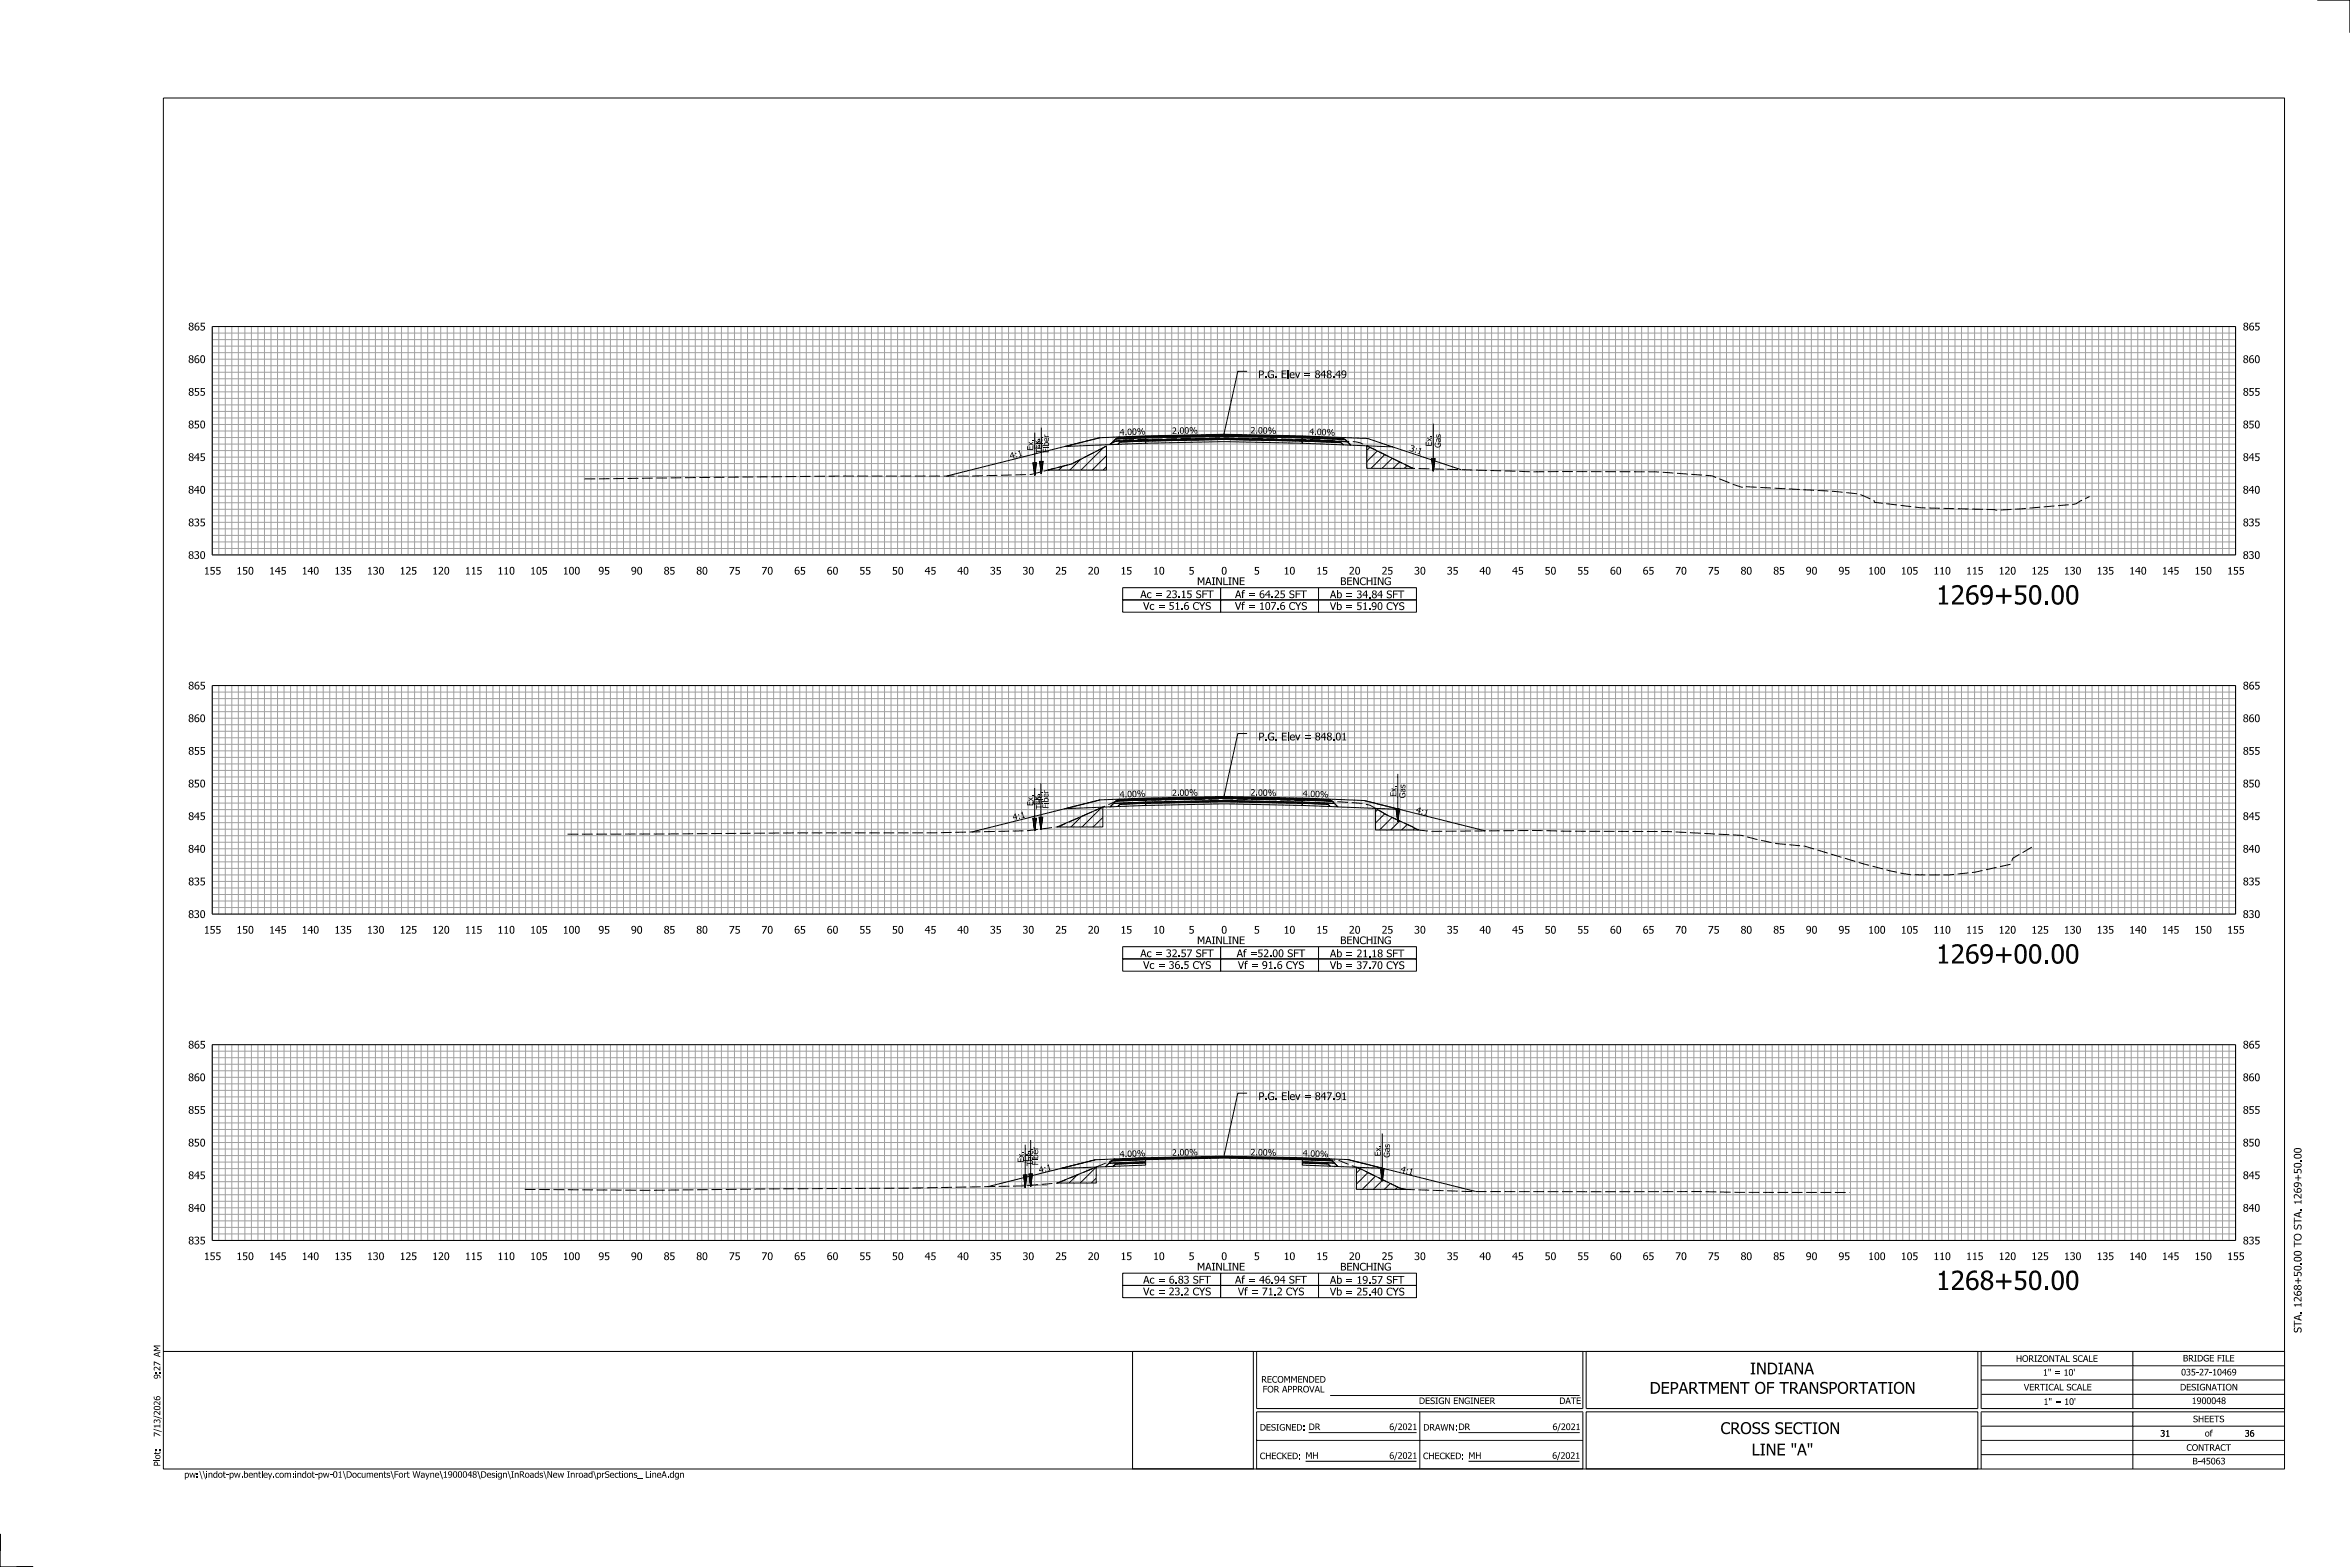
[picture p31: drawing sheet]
<svg xmlns="http://www.w3.org/2000/svg" width="914mm" height="610mm" viewBox="0 0 914 610" stroke-linecap="round" stroke-linejoin="round" font-family="sans-serif">
<defs><g id="words">
<g font-size="7.6">
<text x="753.3" y="235.2">1269+50.00</text>
<text x="753.3" y="374.8">1269+00.00</text>
<text x="753.3" y="501.8">1268+50.00</text>
</g>
<g font-size="4.6">
<text x="680.9" y="534.7">INDIANA</text>
<text x="641.9" y="542.2">DEPARTMENT OF TRANSPORTATION</text>
<text x="669.5" y="557.9">CROSS SECTION</text>
<text x="681.6" y="566.2">LINE &quot;A&quot;</text>
</g>
<g font-size="3">
<text x="73.2" y="128.5">865</text>
<text x="872.7" y="128.5">865</text>
<text x="73.2" y="141.2">860</text>
<text x="872.7" y="141.2">860</text>
<text x="489.6" y="147.1">P.G. Elev = 848.49</text>
<text x="73.2" y="153.9">855</text>
<text x="872.7" y="153.9">855</text>
<text x="73.2" y="166.6">850</text>
<text x="872.7" y="166.6">850</text>
<text x="73.2" y="179.3">845</text>
<text x="872.7" y="179.3">845</text>
<text x="73.2" y="192">840</text>
<text x="872.7" y="192">840</text>
<text x="73.2" y="204.7">835</text>
<text x="872.7" y="204.7">835</text>
<text x="73.2" y="217.4">830</text>
<text x="872.7" y="217.4">830</text>
<text x="79.3" y="223.5">155</text>
<text x="92" y="223.5">150</text>
<text x="104.7" y="223.5">145</text>
<text x="117.4" y="223.5">140</text>
<text x="130.1" y="223.5">135</text>
<text x="142.8" y="223.5">130</text>
<text x="155.5" y="223.5">125</text>
<text x="168.2" y="223.5">120</text>
<text x="180.9" y="223.5">115</text>
<text x="193.6" y="223.5">110</text>
<text x="206.3" y="223.5">105</text>
<text x="219" y="223.5">100</text>
<text x="232.8" y="223.5">95</text>
<text x="245.5" y="223.5">90</text>
<text x="258.2" y="223.5">85</text>
<text x="270.9" y="223.5">80</text>
<text x="283.6" y="223.5">75</text>
<text x="296.3" y="223.5">70</text>
<text x="309" y="223.5">65</text>
<text x="321.7" y="223.5">60</text>
<text x="334.4" y="223.5">55</text>
<text x="347.1" y="223.5">50</text>
<text x="359.8" y="223.5">45</text>
<text x="372.5" y="223.5">40</text>
<text x="385.2" y="223.5">35</text>
<text x="397.9" y="223.5">30</text>
<text x="410.6" y="223.5">25</text>
<text x="423.3" y="223.5">20</text>
<text x="436" y="223.5">15</text>
<text x="448.7" y="223.5">10</text>
<text x="462.5" y="223.5">5</text>
<text x="465.8" y="227.6">MAINLINE</text>
<text x="475.2" y="223.5">0</text>
<text x="487.9" y="223.5">5</text>
<text x="499.5" y="223.5">10</text>
<text x="512.2" y="223.5">15</text>
<text x="521.5" y="227.6">BENCHING</text>
<text x="524.9" y="223.5">20</text>
<text x="537.6" y="223.5">25</text>
<text x="550.3" y="223.5">30</text>
<text x="563" y="223.5">35</text>
<text x="575.7" y="223.5">40</text>
<text x="588.4" y="223.5">45</text>
<text x="601.1" y="223.5">50</text>
<text x="613.8" y="223.5">55</text>
<text x="626.5" y="223.5">60</text>
<text x="639.2" y="223.5">65</text>
<text x="651.9" y="223.5">70</text>
<text x="664.6" y="223.5">75</text>
<text x="677.3" y="223.5">80</text>
<text x="690" y="223.5">85</text>
<text x="702.7" y="223.5">90</text>
<text x="715.4" y="223.5">95</text>
<text x="726.9" y="223.5">100</text>
<text x="739.6" y="223.5">105</text>
<text x="752.3" y="223.5">110</text>
<text x="765" y="223.5">115</text>
<text x="777.7" y="223.5">120</text>
<text x="790.4" y="223.5">125</text>
<text x="803.1" y="223.5">130</text>
<text x="815.8" y="223.5">135</text>
<text x="828.5" y="223.5">140</text>
<text x="841.2" y="223.5">145</text>
<text x="853.9" y="223.5">150</text>
<text x="866.6" y="223.5">155</text>
<text x="443.7" y="232.7">Ac = 23.15 SFT</text>
<text x="480.5" y="232.7">Af = 64.25 SFT</text>
<text x="517.5" y="232.7">Ab = 34.84 SFT</text>
<text x="444.8" y="237.2">Vc = 51.6 CYS</text>
<text x="480.5" y="237.2">Vf = 107.6 CYS</text>
<text x="517.5" y="237.3">Vb = 51.90 CYS</text>
<text x="73.2" y="268.2">865</text>
<text x="872.7" y="268.2">865</text>
<text x="73.2" y="280.9">860</text>
<text x="872.7" y="280.9">860</text>
<text x="73.2" y="293.6">855</text>
<text x="489.7" y="288">P.G. Elev = 848.01</text>
<text x="872.7" y="293.6">855</text>
<text x="73.2" y="306.3">850</text>
<text x="872.7" y="306.3">850</text>
<text x="73.2" y="319">845</text>
<text x="872.7" y="319">845</text>
<text x="73.2" y="331.7">840</text>
<text x="872.7" y="331.7">840</text>
<text x="73.2" y="344.4">835</text>
<text x="872.7" y="344.4">835</text>
<text x="73.2" y="357.1">830</text>
<text x="872.7" y="357.1">830</text>
<text x="79.3" y="363.2">155</text>
<text x="92" y="363.2">150</text>
<text x="104.7" y="363.2">145</text>
<text x="117.4" y="363.2">140</text>
<text x="130.1" y="363.2">135</text>
<text x="142.8" y="363.2">130</text>
<text x="155.5" y="363.2">125</text>
<text x="168.2" y="363.2">120</text>
<text x="180.9" y="363.2">115</text>
<text x="193.6" y="363.2">110</text>
<text x="206.3" y="363.2">105</text>
<text x="219" y="363.2">100</text>
<text x="232.8" y="363.2">95</text>
<text x="245.5" y="363.2">90</text>
<text x="258.2" y="363.2">85</text>
<text x="270.9" y="363.2">80</text>
<text x="283.6" y="363.2">75</text>
<text x="296.3" y="363.2">70</text>
<text x="309" y="363.2">65</text>
<text x="321.7" y="363.2">60</text>
<text x="334.4" y="363.2">55</text>
<text x="347.1" y="363.2">50</text>
<text x="359.8" y="363.2">45</text>
<text x="372.5" y="363.2">40</text>
<text x="385.2" y="363.2">35</text>
<text x="397.9" y="363.2">30</text>
<text x="410.6" y="363.2">25</text>
<text x="423.3" y="363.2">20</text>
<text x="436" y="363.2">15</text>
<text x="448.7" y="363.2">10</text>
<text x="462.5" y="363.2">5</text>
<text x="475.2" y="363.2">0</text>
<text x="487.9" y="363.2">5</text>
<text x="499.5" y="363.2">10</text>
<text x="512.2" y="363.2">15</text>
<text x="524.9" y="363.2">20</text>
<text x="537.6" y="363.2">25</text>
<text x="550.3" y="363.2">30</text>
<text x="563" y="363.2">35</text>
<text x="575.7" y="363.2">40</text>
<text x="588.4" y="363.2">45</text>
<text x="601.1" y="363.2">50</text>
<text x="613.8" y="363.2">55</text>
<text x="626.5" y="363.2">60</text>
<text x="639.2" y="363.2">65</text>
<text x="651.9" y="363.2">70</text>
<text x="664.6" y="363.2">75</text>
<text x="677.3" y="363.2">80</text>
<text x="690" y="363.2">85</text>
<text x="702.7" y="363.2">90</text>
<text x="715.4" y="363.2">95</text>
<text x="726.9" y="363.2">100</text>
<text x="739.6" y="363.2">105</text>
<text x="752.3" y="363.2">110</text>
<text x="765" y="363.2">115</text>
<text x="777.7" y="363.2">120</text>
<text x="790.4" y="363.2">125</text>
<text x="803.1" y="363.2">130</text>
<text x="815.8" y="363.2">135</text>
<text x="828.5" y="363.2">140</text>
<text x="841.2" y="363.2">145</text>
<text x="853.9" y="363.2">150</text>
<text x="866.6" y="363.2">155</text>
<text x="465.8" y="367.3">MAINLINE</text>
<text x="521.5" y="367.3">BENCHING</text>
<text x="443.7" y="372.4">Ac = 32.57 SFT</text>
<text x="444.8" y="376.9">Vc = 36.5 CYS</text>
<text x="481.2" y="372.4">Af =52.00 SFT</text>
<text x="481.6" y="376.9">Vf = 91.6 CYS</text>
<text x="517.5" y="377">Vb = 37.70 CYS</text>
<text x="517.5" y="372.4">Ab = 21.18 SFT</text>
<text x="73.2" y="407.9">865</text>
<text x="872.7" y="407.9">865</text>
<text x="73.2" y="420.6">860</text>
<text x="872.7" y="420.6">860</text>
<text x="489.7" y="427.9">P.G. Elev = 847.91</text>
<text x="73.2" y="433.3">855</text>
<text x="872.7" y="433.3">855</text>
<text x="73.2" y="446">850</text>
<text x="872.7" y="446">850</text>
<text x="895.5" y="450.9" transform="rotate(-90 895.5 450.9)">0</text>
<text x="73.2" y="458.7">845</text>
<text x="872.7" y="458.7">845</text>
<text x="73.2" y="471.4">840</text>
<text x="872.7" y="471.4">840</text>
<text x="73.2" y="484.1">835</text>
<text x="872.7" y="484.1">835</text>
<text x="79.3" y="490.2">155</text>
<text x="92" y="490.2">150</text>
<text x="104.7" y="490.2">145</text>
<text x="117.4" y="490.2">140</text>
<text x="130.1" y="490.2">135</text>
<text x="142.8" y="490.2">130</text>
<text x="155.5" y="490.2">125</text>
<text x="168.2" y="490.2">120</text>
<text x="180.9" y="490.2">115</text>
<text x="193.6" y="490.2">110</text>
<text x="206.3" y="490.2">105</text>
<text x="219" y="490.2">100</text>
<text x="232.8" y="490.2">95</text>
<text x="245.5" y="490.2">90</text>
<text x="258.2" y="490.2">85</text>
<text x="270.9" y="490.2">80</text>
<text x="283.6" y="490.2">75</text>
<text x="296.3" y="490.2">70</text>
<text x="309" y="490.2">65</text>
<text x="321.7" y="490.2">60</text>
<text x="334.4" y="490.2">55</text>
<text x="347.1" y="490.2">50</text>
<text x="359.8" y="490.2">45</text>
<text x="372.5" y="490.2">40</text>
<text x="385.2" y="490.2">35</text>
<text x="397.9" y="490.2">30</text>
<text x="410.6" y="490.2">25</text>
<text x="423.3" y="490.2">20</text>
<text x="436" y="490.2">15</text>
<text x="448.7" y="490.2">10</text>
<text x="462.5" y="490.2">5</text>
<text x="475.2" y="490.2">0</text>
<text x="487.9" y="490.2">5</text>
<text x="499.5" y="490.2">10</text>
<text x="512.2" y="490.2">15</text>
<text x="524.9" y="490.2">20</text>
<text x="537.6" y="490.2">25</text>
<text x="550.3" y="490.2">30</text>
<text x="563" y="490.2">35</text>
<text x="575.7" y="490.2">40</text>
<text x="588.4" y="490.2">45</text>
<text x="601.1" y="490.2">50</text>
<text x="613.8" y="490.2">55</text>
<text x="626.5" y="490.2">60</text>
<text x="639.2" y="490.2">65</text>
<text x="651.9" y="490.2">70</text>
<text x="664.6" y="490.2">75</text>
<text x="677.3" y="490.2">80</text>
<text x="690" y="490.2">85</text>
<text x="702.7" y="490.2">90</text>
<text x="715.4" y="490.2">95</text>
<text x="726.9" y="490.2">100</text>
<text x="739.6" y="490.2">105</text>
<text x="752.3" y="490.2">110</text>
<text x="765" y="490.2">115</text>
<text x="777.7" y="490.2">120</text>
<text x="790.4" y="490.2">125</text>
<text x="803.1" y="490.2">130</text>
<text x="815.8" y="490.2">135</text>
<text x="828.5" y="490.2">140</text>
<text x="841.2" y="490.2">145</text>
<text x="853.9" y="490.2">150</text>
<text x="866.6" y="490.2">155</text>
<text x="895.5" y="491" transform="rotate(-90 895.5 491)">0</text>
<text x="465.8" y="494.3">MAINLINE</text>
<text x="521.5" y="494.3">BENCHING</text>
<text x="444.8" y="503.9">Vc = 23.2 CYS</text>
<text x="444.8" y="499.3">Ac = 6.83 SFT</text>
<text x="480.5" y="499.3">Af = 46.94 SFT</text>
<text x="481.6" y="503.9">Vf = 71.2 CYS</text>
<text x="517.5" y="504">Vb = 25.40 CYS</text>
<text x="517.5" y="499.4">Ab = 19.57 SFT</text>
<text x="895.5" y="518.5" transform="rotate(-90 895.5 518.5)">STA.1268+50.0TO STA.1269+50.0</text>
</g>
<g font-size="2.5">
<text x="435.7" y="169.4" transform="rotate(-2 435.7 169.4)">4 .0</text>
<text x="440.5" y="169.2" transform="rotate(-2 440.5 169.2)">0 %</text>
<text x="456.1" y="168.8" transform="rotate(-1 456.1 168.8)">2 .0</text>
<text x="460.9" y="168.7" transform="rotate(-1 460.9 168.7)">0 %</text>
<text x="486.6" y="168.6" transform="rotate(1 486.6 168.6)">2 .0</text>
<text x="491.4" y="168.7" transform="rotate(1 491.4 168.7)">0 %</text>
<text x="509.4" y="169.1" transform="rotate(2 509.4 169.1)">4 .0</text>
<text x="514.2" y="169.3" transform="rotate(2 514.2 169.3)">0 %</text>
<text x="393.3" y="178.6" transform="rotate(-15 393.3 178.6)">4 : 1</text>
<text x="548.3" y="175.4" transform="rotate(18 548.3 175.4)">3 : 1</text>
<text x="435.7" y="310.3" transform="rotate(-2 435.7 310.3)">4 .0</text>
<text x="440.5" y="310.1" transform="rotate(-2 440.5 310.1)">0 %</text>
<text x="456.1" y="309.7" transform="rotate(-1 456.1 309.7)">2 .0</text>
<text x="460.9" y="309.6" transform="rotate(-1 460.9 309.6)">0 %</text>
<text x="486.6" y="309.5" transform="rotate(1 486.6 309.5)">2 .0</text>
<text x="491.4" y="309.6" transform="rotate(1 491.4 309.6)">0 %</text>
<text x="506.9" y="309.9" transform="rotate(2 506.9 309.9)">4 .0</text>
<text x="511.7" y="310.1" transform="rotate(2 511.7 310.1)">0 %</text>
<text x="550.8" y="316.2" transform="rotate(15 550.8 316.2)">4 : 1</text>
<text x="394.4" y="319.2" transform="rotate(-15 394.4 319.2)">4 : 1</text>
<text x="456.1" y="449.6" transform="rotate(-1 456.1 449.6)">2 .0</text>
<text x="460.9" y="449.5" transform="rotate(-1 460.9 449.5)">0 %</text>
<text x="486.6" y="449.4" transform="rotate(1 486.6 449.4)">2 .0</text>
<text x="491.4" y="449.5" transform="rotate(1 491.4 449.5)">0 %</text>
<text x="506.9" y="449.8" transform="rotate(2 506.9 449.8)">4 .0</text>
<text x="435.7" y="450.2" transform="rotate(-2 435.7 450.2)">4 .0</text>
<text x="440.5" y="450" transform="rotate(-2 440.5 450)">0 %</text>
<text x="511.7" y="450" transform="rotate(2 511.7 450)">0 %</text>
<text x="544.8" y="456" transform="rotate(15 544.8 456)">4 : 1</text>
<text x="404.6" y="456.5" transform="rotate(-15 404.6 456.5)">4 : 1</text>
<text x="62.4" y="533.4" transform="rotate(-90 62.4 533.4)">2</text>
<text x="784.4" y="529.8">HORIZONTAL SCALE</text>
<text x="849.4" y="529.6">BRIDGE FILE</text>
<text x="62.4" y="536.5" transform="rotate(-90 62.4 536.5)">9: 7 AM</text>
<text x="490.8" y="537.9">RECOMMENDED</text>
<text x="794.9" y="535.2">1&quot; = 10'</text>
<text x="848.7" y="535.1">035-27-10469</text>
<text x="491.3" y="541.7">FOR APPROVAL</text>
<text x="787.5" y="540.9">VERTICAL SCALE</text>
<text x="848.3" y="540.9">DESIGNATION</text>
<text x="62.4" y="550.6" transform="rotate(-90 62.4 550.6)">2</text>
<text x="552.1" y="546.2">DESIGN ENGINEER</text>
<text x="606.7" y="546.2">DATE</text>
<text x="795.2" y="546.5">1&quot; = 10'</text>
<text x="852.8" y="546.2">1900048</text>
<text x="62.4" y="555.8" transform="rotate(-90 62.4 555.8)">1</text>
<text x="490.2" y="556.5">DESIGNED:DR</text>
<text x="540.6" y="556.3">6/2021</text>
<text x="553.8" y="556.5">DRAWN:DR</text>
<text x="604.1" y="556.3">6/2021</text>
<text x="853.3" y="553.3">SHEETS</text>
<text x="62.4" y="559" transform="rotate(-90 62.4 559)">7/ 3/ 026</text>
<text x="840.6" y="558.9">31</text>
<text x="857.9" y="558.8">of</text>
<text x="873.4" y="558.9">36</text>
<text x="62.4" y="567.7" transform="rotate(-90 62.4 567.7)">o :</text>
<text x="490.2" y="567.7">CHECKED:MH</text>
<text x="540.6" y="567.5">6/2021</text>
<text x="553.7" y="567.7">CHECKED:MH</text>
<text x="604" y="567.5">6/2021</text>
<text x="850.7" y="564.4">CONTRACT</text>
<text x="853.1" y="569.7">B-45063</text>
<text x="62.4" y="570.5" transform="rotate(-90 62.4 570.5)">Plt</text>
<text x="71.7" y="574.9">pw:\\indot-pw.bentley.com:indot-pw-01\Documents\Fort Wayne\1900048\Design\InRoads\New Inroad\prSections_ LineA.dgn</text>
</g>
<g font-size="2.4">
<text x="405.6" y="172.3" transform="rotate(-90 405.6 172.3)">e</text>
<text x="408.1" y="173.7" transform="rotate(-90 408.1 173.7)">ber</text>
<text x="557.1" y="173.7" transform="rotate(-90 557.1 173.7)">Ex.</text>
<text x="402" y="175.3" transform="rotate(-90 402 175.3)">Ex.</text>
<text x="404.6" y="174.7" transform="rotate(-90 404.6 174.7)">Ex.</text>
<text x="405.6" y="176.6" transform="rotate(-90 405.6 176.6)">Tel.</text>
<text x="408.1" y="176.2" transform="rotate(-90 408.1 176.2)">Fi</text>
<text x="560.7" y="174.2" transform="rotate(-90 560.7 174.2)">Gas</text>
<text x="405.5" y="310.5" transform="rotate(-90 405.5 310.5)">e</text>
<text x="543.3" y="309.9" transform="rotate(-90 543.3 309.9)">Ex.</text>
<text x="546.8" y="310.5" transform="rotate(-90 546.8 310.5)">Gas</text>
<text x="402" y="313.6" transform="rotate(-90 402 313.6)">Ex.</text>
<text x="404.4" y="313.1" transform="rotate(-90 404.4 313.1)">Ex.</text>
<text x="405.5" y="314.9" transform="rotate(-90 405.5 314.9)">Tel.</text>
<text x="408" y="314.6" transform="rotate(-90 408 314.6)">Fier</text>
<text x="408" y="312.1" transform="rotate(-90 408 312.1)">b</text>
<text x="401.9" y="449.3" transform="rotate(-90 401.9 449.3)">e</text>
<text x="537.3" y="449.8" transform="rotate(-90 537.3 449.8)">Ex.</text>
<text x="398.3" y="452.3" transform="rotate(-90 398.3 452.3)">Ex.</text>
<text x="400.4" y="451.9" transform="rotate(-90 400.4 451.9)">Ex.</text>
<text x="401.9" y="453.6" transform="rotate(-90 401.9 453.6)">Tel.</text>
<text x="404" y="453.3" transform="rotate(-90 404 453.3)">Fi</text>
<text x="404" y="450.9" transform="rotate(-90 404 450.9)">ber</text>
<text x="540.8" y="450.4" transform="rotate(-90 540.8 450.4)">Gas</text>
</g>
</g></defs>
<g fill="#000">
<path d="M406.5 172.2l-.2 .5 .2 .5h-.8v.3h2.4v-.3a.92 .92 0 0 0-.3-1.2 .92 .92 0 0 0-1.3 .2zM406.8 172.4a.66 .66 0 0 1 .8 0 .66 .66 0 0 1 .2 .8h-1z" fill-rule="evenodd"/>
<path d="M82.5 215.8l.2 .2z" fill-rule="evenodd"/>
<path d="M483.6 234.2l.8-.1v.4a.48 .48 0 0 0-.5 0 .48 .48 0 0 0-.2 .5h.6v.3h-.6v1.9h-.4l-.2-2.2z" fill-rule="evenodd"/>
<path d="M483.6 229.6h.9v.3a.48 .48 0 0 0-.6 0 .48 .48 0 0 0-.2 .5h.6v.4h-.6v1.9h-.4l-.2-2.3z" fill-rule="evenodd"/>
<path d="M520.2 234.1v3.2l.4-.1a1.09 1.09 0 0 0 1.5-.9 1.09 1.09 0 0 0-1.2-1.2l-.3 .2v-1.2zM520.6 235.6l.3-.2a.78 .78 0 0 1 .8 .9 .78 .78 0 0 1-1.1 .6z" fill-rule="evenodd"/>
<path d="M520.2 229.6v3.1h.4a1.14 1.14 0 0 0 1.5-.9 1.14 1.14 0 0 0-1.2-1.3l-.2 .2v-1.1zM520.7 231a.57 .57 0 0 1 .6-.2 .57 .57 0 0 1 .4 .4 .77 .77 0 0 1-.1 1 .77 .77 0 0 1-.9 .1z" fill-rule="evenodd"/>
<path d="M406.4 310.6l-.2 .5 .2 .5h-.9v.3h2.5v-.4a.93 .93 0 0 0-.5-1.1 .93 .93 0 0 0-1.1 .2zM406.6 310.8a.66 .66 0 0 1 .9 0 .66 .66 0 0 1 .2 .8h-1.1z" fill-rule="evenodd"/>
<path d="M82.5 355.5l.2 .2z" fill-rule="evenodd"/>
<path d="M484.2 369.4l.9-.2v.4l-.7 .2v.3h.5v.4h-.5v1.9h-.4v-1.9h-.3z" fill-rule="evenodd"/>
<path d="M484.7 373.9l.9-.1v.4a.48 .48 0 0 0-.6-.1 .48 .48 0 0 0-.2 .6h.6v.3h-.6v1.9h-.4l-.2-2.2z" fill-rule="evenodd"/>
<path d="M520.2 373.8v3.2l.4-.1a1.1 1.1 0 0 0 1.5-.9 1.1 1.1 0 0 0-1.2-1.2l-.3 .2v-1.2zM520.6 375.3a.62 .62 0 0 1 .8-.2 .62 .62 0 0 1 .3 .7 .69 .69 0 0 1-.3 .8 .69 .69 0 0 1-.8 0z" fill-rule="evenodd"/>
<path d="M520.2 369.3v3.1h.4a1.16 1.16 0 0 0 1.5-.9 1.16 1.16 0 0 0-1-1.4l-.4 .3v-1.1zM520.7 370.7l.2-.2a.77 .77 0 0 1 .8 .9 .77 .77 0 0 1-1 .6z" fill-rule="evenodd"/>
<path d="M402.3 449.5l.1 .9h-.9v.3h2.5a1.05 1.05 0 0 0-.4-1.4 1.05 1.05 0 0 0-1.3 .2zM402.6 449.6l.1-.1a.63 .63 0 0 1 .8 .1 .63 .63 0 0 1 .1 .8h-1z" fill-rule="evenodd"/>
<path d="M82.5 482.5l.2 .1z" fill-rule="evenodd"/>
<path d="M483.6 496.3l.9-.1v.4a.48 .48 0 0 0-.6 0 .48 .48 0 0 0-.2 .5h.6v.4h-.6v1.8h-.4l-.2-2.2z" fill-rule="evenodd"/>
<path d="M520.2 496.2v3.2h.4a1.18 1.18 0 0 0 1.5-.9 1.18 1.18 0 0 0-1-1.4l-.4 .3v-1.2zM520.7 497.7a.57 .57 0 0 1 .6-.3 .57 .57 0 0 1 .4 .5 .77 .77 0 0 1-.1 1 .77 .77 0 0 1-.9 .1z" fill-rule="evenodd"/>
<path d="M484.6 500.9l1-.1v.4a.47 .47 0 0 0-.6-.1 .47 .47 0 0 0-.2 .6h.6v.3h-.6v1.9h-.4l-.2-2.2z" fill-rule="evenodd"/>
<path d="M520.2 500.8v3.1l.4-.1a1.09 1.09 0 0 0 1.5-.8 1.09 1.09 0 0 0-1.2-1.2l-.3 .2v-1.2zM520.6 502.3l.3-.2a.78 .78 0 0 1 .8 .9 .78 .78 0 0 1-1.1 .6z" fill-rule="evenodd"/>
<path d="M787.2 527.5a1.3 1.3 0 0 0 0 2 1.3 1.3 0 0 0 1.9-.2 1.3 1.3 0 0 0-.4-1.9l-.8-.2zM787.5 527.8a.9 .9 0 0 1 1.3 .7 .9 .9 0 0 1-1.3 .8l-.2-.8z" fill-rule="evenodd"/>
<path d="M795.1 527.5a1.3 1.3 0 0 0 0 2 1.3 1.3 0 0 0 1.9-.2 1.3 1.3 0 0 0-.4-1.9l-.8-.2zM795.4 527.8a.9 .9 0 0 1 1.3 .7 .9 .9 0 0 1-1.3 .8l-.2-.8z" fill-rule="evenodd"/>
<path d="M797 532.5h.4l-.1 1h-.2z" fill-rule="evenodd"/>
<path d="M797.7 532.5h.3l-.1 1h-.2z" fill-rule="evenodd"/>
<path d="M806.9 532.5h.4l-.1 1h-.2z" fill-rule="evenodd"/>
<path d="M59.7 555.8l3.2 1.1v.2l-3.2-.9z" fill-rule="evenodd"/>
<path d="M59.7 550.7l3.2 1v.3l-3.2-1z" fill-rule="evenodd"/>
<path d="M543.5 553.7h.2l-1 3.2h-.2z" fill-rule="evenodd"/>
<path d="M607 553.7h.3l-1.1 3.2h-.2z" fill-rule="evenodd"/>
<path d="M797.2 543.8h.4v1h-.3z" fill-rule="evenodd"/>
<path d="M797.9 543.8h.4l-.1 1h-.2z" fill-rule="evenodd"/>
<path d="M807.2 543.8h.3v1h-.2z" fill-rule="evenodd"/>
<path d="M860.2 556.4l.9-.2v.3h-.6l-.1 .4h.5v.3h-.5v1.6h-.3l-.2-1.9z" fill-rule="evenodd"/>
<path d="M77.5 572.2h.3l1 3.3h-.3z" fill-rule="evenodd"/>
<path d="M78.9 572.2h.3l1 3.3h-.3z" fill-rule="evenodd"/>
<path d="M83.2 573.2a.93 .93 0 0 0-.3 1.2 .93 .93 0 0 0 1.1 .4l.6 .1v-2.7h-.4v.9l-.5-.2zM83.4 573.4l.8-.1v1.1a.65 .65 0 0 1-.9 0 .65 .65 0 0 1 .1-1z" fill-rule="evenodd"/>
<path d="M94.9 572.2v2.7l.4-.1a.9 .9 0 0 0 1.2-.8 .9 .9 0 0 0-1.1-.9l-.1-.9zM95.3 573.4a.63 .63 0 0 1 .9 .6 .63 .63 0 0 1-.9 .5z" fill-rule="evenodd"/>
<path d="M117.8 573.2a.93 .93 0 0 0-.3 1.2 .93 .93 0 0 0 1.1 .4l.5 .1v-2.7h-.3v.9l-.4-.2zM118 573.4l.8-.1v1.1a.65 .65 0 0 1-.9 0 .65 .65 0 0 1 .1-1z" fill-rule="evenodd"/>
<path d="M133.4 572.2h.3l1 3.3h-.3z" fill-rule="evenodd"/>
<path d="M152 572.2h.3l1 3.3h-.3z" fill-rule="evenodd"/>
<path d="M171.1 572.2h.3l1 3.3h-.4z" fill-rule="evenodd"/>
<path d="M185.7 572.2h.4l.9 3.3h-.3z" fill-rule="evenodd"/>
<path d="M197.5 572.2h.3l1 3.3h-.3z" fill-rule="evenodd"/>
<path d="M208.2 573.2a.92 .92 0 0 0-.2 1.3 .92 .92 0 0 0 1.2 .3l.4 .1v-2.7h-.3v.9l-.5-.2zM208.6 573.3h.7v1.1a.67 .67 0 0 1-1-.1 .67 .67 0 0 1 .3-1z" fill-rule="evenodd"/>
<path d="M211.5 572.2h.3l1 3.3h-.3z" fill-rule="evenodd"/>
<path d="M229.2 573.2a.92 .92 0 0 0-.3 1.3 .92 .92 0 0 0 1.2 .3l.4 .1v-2.7h-.3v.9l-.5-.2zM229.5 573.3h.7v1.1a.66 .66 0 0 1-1-.1 .66 .66 0 0 1 .3-1z" fill-rule="evenodd"/>
<path d="M230.9 572.2h.2l1 3.3h-.3z" fill-rule="evenodd"/>
<path d="M260.8 573.2a.94 .94 0 0 0-.2 1.2 .94 .94 0 0 0 1.1 .4l.5 .1v-2.7h-.3v.9l-.5-.2zM261.2 573.3h.7v1.1a.67 .67 0 0 1-1-.1 .67 .67 0 0 1 .3-1z" fill-rule="evenodd"/>
<path d="M543.5 564.9h.2l-1 3.2h-.2z" fill-rule="evenodd"/>
<path d="M606.8 564.9h.3l-1 3.2h-.3z" fill-rule="evenodd"/>
<path d="M697.1 561.4h.7l-.2 1.8h-.4z" fill-rule="evenodd"/>
<path d="M698.3 561.4h.6l-.1 1.8h-.4z" fill-rule="evenodd"/>
<path d="M703.4 561.4h.6l-.1 1.8h-.4z" fill-rule="evenodd"/>
<path d="M704.5 561.4h.7l-.1 1.8h-.4z" fill-rule="evenodd"/>
<circle cx="888.9" cy="571.5" r=".11"/>
</g>
<g fill="none" stroke="#000" stroke-width=".39">
<path d="M901.6 0h12.7v12.7M63.6 38.1h825.3v533.4h-825.3zM82.6 127h787.3v88.9h-787.3zM485.2 144.5h-3.6l-5.4 24.4M402.6 168.3v16.6M403.1 172.6h2.5M404.5 179.5h1.4l-.7 4.9zM404.6 179.5l.6 4.9M404.7 179.5l.5 4.9M404.9 179.5l.3 4.9M405.1 179.5l.1 4.9M405.2 166.3v18.1"/>
<path d="M405.3 179.5l-.1 4.9M405.5 179.5l-.3 4.9M405.6 179.5l-.4 4.9M405.8 179.5l-.6 4.9M412.7 173.5l-5 5.1M414.3 173.7l13.7-3.4 7.6-.3-1.5 .8-2.2 2.2zM417.1 173.5l-9.4 9.4M421.4 173.5l-9.4 9.4M425.7 173.5l-9.4 9.4M428 170.3l-59.7 14.9M430 173.5l-9.4 9.4M430.5 177.3l-5.6 5.6"/>
<path d="M433.2 171.7l.9-.9 11.7-.5v.9zM433.2 171.7l12.6-.5v.4l-10 .4-.9 .9-3 .1zM434.1 170.8l.9-.5 10.8-.4v.4zM434.9 172.9l.9-.9 10-.4v.8zM435 170.3l.6-.3 10.2-.4v.3zM445.8 170.3a731.8 731.8 0 0 1 60.9 0v.9a731.8 731.8 0 0 0-60.9 0zM445.8 171.2a731.8 731.8 0 0 1 60.9 0v.4a731.8 731.8 0 0 0-60.9 0zM445.8 169.9a731.8 731.8 0 0 1 60.9 0v.4a731.8 731.8 0 0 0-60.9 0zM445.8 171.6a731.8 731.8 0 0 1 60.9 0v.8a731.8 731.8 0 0 0-60.9 0zM445.8 169.6a658.7 658.7 0 0 1 60.9 .1v.2a731.8 731.8 0 0 0-60.9 0zM506.7 169.6l15.3 .6 .6 .3-15.9-.6zM506.7 171.2l17.6 .7 1.3 1.3-2.9-.1-.9-.9-15.1-.6z"/>
<path d="M506.7 169.9l15.9 .6 .9 .5-16.8-.7zM506.7 171.6l15.1 .6 .9 .9-16-.7zM506.7 170.3l16.8 .7 .8 .9-17.6-.7zM522 170.2l10.1 .4 9.8 3.2-16.3-.6-2.1-2.2zM531.8 173.4l18 8.8h-18zM533.6 173.4l-1.8 1.9M538 173.4l-6.2 6.2M541.9 173.8l26.6 8.9M542.3 173.4l-8.8 8.8M546.6 173.4l-8.8 8.8M549.8 174.5l-7.7 7.7M549.8 178.8l-3.4 3.4"/>
<path d="M557 178.4h1.4l-.7 4.9zM557.1 178.4l.6 4.9M557.3 178.4l.4 4.9M557.4 178.4l.3 4.9M557.6 178.4l.1 4.9M557.7 164.8v18.5M557.8 178.4l-.1 4.9M558 178.4l-.3 4.9M558.2 178.4l-.5 4.9M558.3 178.4l-.6 4.9M401.9 180h1.5l-.8 4.9zM402 180l.6 4.9"/>
<path d="M402.2 180l.4 4.9M402.3 180l.3 4.9M402.5 180l.1 4.9M402.8 180l-.2 4.9M402.9 180l-.3 4.9M403.1 180l-.5 4.9M403.2 180l-.6 4.9M407.7 182.9l9.3-2.4 13.5-7v9.4zM430.5 181.6l-1.3 1.3M436.8 228.6h38.1v4.8h-38.1zM436.8 233.4h38.1v4.8h-38.1zM474.9 228.6h38.1v4.8h-38.1z"/>
<path d="M474.9 233.4h38.1v4.8h-38.1zM513 228.6h38.1v4.8h-38.1zM513 233.4h38.1v4.8h-38.1zM82.6 266.7h787.3v88.9h-787.3zM485.2 285.4h-3.6l-5.4 24.5M501.3 284.9v3.1M401.8 318.3h1.5l-.7 4.9zM402 318.3l.6 4.9M402.1 318.3l.5 4.9M402.3 318.3l.3 4.9M402.4 318.3l.2 4.9M402.6 306.6v16.6"/>
<path d="M402.7 318.3l-.1 4.9M402.9 318.3l-.3 4.9M403 318.3l-.4 4.9M403 310.9h2.5M403.2 318.3l-.6 4.9M404.3 317.9h1.5l-.8 4.9zM404.5 317.9l.5 4.9M404.6 317.9l.4 4.9M404.7 317.9l.3 4.9M404.9 317.9l.1 4.9M405 304.7v18.1M405.2 317.9l-.2 4.9"/>
<path d="M405.3 317.9l-.3 4.9M405.5 317.9l-.5 4.9M405.6 317.9l-.6 4.9M411.5 314l-.1 .1M414.4 314.6l13.6-3.4 7.6-.3-1.5 .8-2.2 2.2zM415.9 314l-4.5 4.5M420.2 314l-7.8 7.7M424.5 314l-7.8 7.7M428 311.2l-49.9 12.5M428.8 314l-7.8 7.7M429.1 318l-3.7 3.7M433.2 312.6l12.6-.5v.4l-10 .4-.9 .9-3 .1z"/>
<path d="M433.2 312.6l.9-.9 11.7-.5v.9zM434.1 311.7l.9-.5 10.8-.4v.4zM434.9 313.8l.9-.9 10-.4v.8zM435 311.2l.6-.3 10.2-.4v.3zM445.8 311.2a752.7 752.7 0 0 1 60.9 .1v.8a774.9 774.9 0 0 0-60.9 0zM445.8 312.1a774.9 774.9 0 0 1 60.9 0v.4a774.9 774.9 0 0 0-60.9 0zM445.8 310.8a774.9 774.9 0 0 1 60.9 0v.4a774.9 774.9 0 0 0-60.9 0zM445.8 312.5a752.7 752.7 0 0 1 60.9 0v.8a774.9 774.9 0 0 0-60.9 0zM445.8 310.5a774.9 774.9 0 0 1 60.9 0v.3a774.9 774.9 0 0 0-60.9 0zM506.7 310.8l10.8 .4 .9 .5-11.7-.5zM506.7 312.5l10 .4 .9 .9-10.9-.5zM506.7 311.2l11.7 .5 .9 .9-12.6-.5z"/>
<path d="M506.7 310.5l10.2 .4 .6 .3-10.8-.4zM506.7 312.1l12.6 .5 1.3 1.3-3-.1-.9-.9-10-.4zM516.9 310.9l14 .5 13.6 3.5-23.9-1-2.2-2.2zM530.9 311.4l47.1 11.9M535.2 314.5l4.4 2.5 12.4 5.9h-16.8zM536.6 314.5l-1.4 1.3M540.9 314.5l-5.7 5.6M543.2 314.7h1.4l-.7 4.9zM543.3 314.7l.6 4.9M543.5 314.7l.4 4.9M543.6 314.7l.3 4.9M543.7 314.7l.2 4.9"/>
<path d="M543.9 301.1v18.5M544.1 314.7l-.2 4.9M544.2 314.7l-.3 4.9M544.3 314.7l-.4 4.9M544.5 314.7l-.6 4.9M545.2 314.5l-8.4 8.4M549.5 314.5l-8.4 8.4M552 316.3l-6.6 6.6M411.4 321.7l17.7-7.7v7.7zM552 320.6l-2.3 2.3M436.8 368.3h38.1v4.8h-38.1zM436.8 373.1h38.1v4.7h-38.1z"/>
<path d="M474.9 368.3h38.1v4.8h-38.1zM474.9 373.1h38.1v4.7h-38.1zM513 368.3h38.1v4.8h-38.1zM513 373.1h38.1v4.7h-38.1zM82.6 406.4h787.3v76.2h-787.3zM485.2 425.3h-3.6l-5.4 24.5M501.3 424.8v3.2M398.2 457.1h1.5l-.8 4.8zM398.3 457.1l.6 4.8M398.5 457.1l.4 4.8M398.6 457.1l.3 4.8M398.8 457.1l.1 4.8"/>
<path d="M398.9 445.3v16.6M399.1 457.1l-.2 4.8M399.2 457.1l-.3 4.8M399.3 457.1l-.4 4.8M399.4 449.7h2.4M399.5 457.1l-.6 4.8M400.3 456.7h1.5l-.8 4.8zM400.4 456.7l.6 4.8M400.6 456.7l.4 4.8M400.7 456.7l.3 4.8M400.9 456.7l.1 4.8M401 443.5v18"/>
<path d="M401.2 456.7l-.2 4.8M401.3 456.7l-.3 4.8M401.5 456.7l-.5 4.8M401.6 456.7l-.6 4.8M412.5 454.6l13.8-3.4 7.6-.4-1.5 .9-2.2 2.2zM413.6 454l-2.3 2.3M417.9 454l-6.2 6.2M422.2 454l-6.2 6.2M426.3 451.2l-42 10.4M426.5 458.3l-1.9 1.9M426.5 454l-6.2 6.2M431.5 452.5l14.3-.5v.4l-11.7 .5-.9 .8-3 .2z"/>
<path d="M431.5 452.5l.9-.8 13.4-.6v.9zM432.4 451.7l.8-.5 12.6-.5v.4zM433.2 453.7l.9-.8 11.7-.5v.8zM433.2 451.2l.7-.3 11.9-.5v.3zM445.8 450.7a774.9 774.9 0 0 1 60.9 0v.4a774.9 774.9 0 0 0-60.9 0zM445.8 450.4a693.4 693.4 0 0 1 60.9 .1v.2a774.9 774.9 0 0 0-60.9 0zM445.8 450.4l-4.3 .2M506.7 450.4l10.2 .4 .6 .3-10.8-.4zM506.7 452l12.6 .5 1.3 1.3-3-.1-.9-.9-10-.4zM506.7 450.7l10.8 .4 .9 .5-11.7-.5zM506.7 452.4l10 .4 .9 .9-10.9-.5zM506.7 451.1l11.7 .5 .9 .9-12.6-.5z"/>
<path d="M516.9 450.8l7.6 .3 13.6 3.4-17.5-.7-2.2-2.2zM524.5 451.1l49.7 12.4M527.8 454.1l16.8 8.1 2.3 .5h-19.1zM530 454.1l-2.2 2.3M534.3 454.1l-6.5 6.6M537.1 454.6h1.5l-.8 4.9zM537.3 454.6l.5 4.9M537.4 454.6l.4 4.9M537.6 454.6l.2 4.9M537.7 454.6l.1 4.9M537.8 440.9v18.6M538 454.6l-.2 4.9"/>
<path d="M538.2 454.6l-.4 4.9M538.3 454.6l-.5 4.9M538.4 454.6l-.6 4.9M538.7 454.1l-8.7 8.6M543 454.1l-8.6 8.6M546.9 458.8l-3.9 3.9M546.9 454.5l-8.2 8.2M411.3 460.2l15.2-6.2v6.2zM436.8 495.3h38.1v4.8h-38.1zM474.9 495.3h38.1v4.8h-38.1zM513 495.3h38.1v4.8h-38.1zM436.8 500.1h38.1v4.7h-38.1z"/>
<path d="M474.9 500.1h38.1v4.7h-38.1zM513 500.1h38.1v4.7h-38.1zM63.6 525.7h825.3M440.7 525.7h47v45.8h-47zM489 525.7h126.9v22.3h-126.9zM617.2 525.7h152.4v22.3h-152.4zM770.9 525.7h118v22.3h-118zM770.9 536.9h118M770.9 531.3h118M829.9 525.7v22.3M488.9 549.2h127v22.3h-127zM509.2 557.3h42"/>
<path d="M517.6 542.9h97M552.4 549.2v22.3M567.5 557.3h47.2M617.2 549.2h152.4v22.3h-152.4zM770.9 554.8h118M770.9 542.4h118M829.9 549.2v22.3M888.9 549.2h-118v22.3M59.7 568.1h2.7M102 572.2v2.7M488.9 560.4h127M508 568.5h43.2"/>
<path d="M571.4 568.5h43.2M770.9 560.4h118M770.9 565.9h118M.1 603.2v-6.3v12.7h12.7h-6.4"/>
</g>
<g fill="none" stroke="#a0a0a0" stroke-width=".39">
<path d="M82.6 127h787.3v88.9h-787.3zM82.6 139.7h787.3M82.6 137.2h787.3M82.6 134.7h787.3M82.6 132.1h787.3M82.6 129.6h787.3M85.1 127v88.9M87.7 127v88.9M90.2 127v88.9M92.7 127v88.9M95.3 127v88.9M97.8 127v88.9"/>
<path d="M100.4 127v88.9M102.9 127v88.9M105.4 127v88.9M108 127v88.9M110.5 127v88.9M113.1 127v88.9M115.6 127v88.9M118.1 127v88.9M120.7 127v88.9M123.2 127v88.9M125.8 127v88.9M128.3 127v88.9"/>
<path d="M130.8 127v88.9M133.4 127v88.9M135.9 127v88.9M138.5 127v88.9M141 127v88.9M143.5 127v88.9M146.1 127v88.9M148.6 127v88.9M151.2 127v88.9M153.7 127v88.9M156.2 127v88.9M158.8 127v88.9"/>
<path d="M161.3 127v88.9M163.9 127v88.9M166.4 127v88.9M168.9 127v88.9M171.5 127v88.9M174 127v88.9M176.6 127v88.9M179.1 127v88.9M181.6 127v88.9M184.2 127v88.9M186.7 127v88.9M189.3 127v88.9"/>
<path d="M191.8 127v88.9M194.3 127v88.9M196.9 127v88.9M199.4 127v88.9M202 127v88.9M204.5 127v88.9M207 127v88.9M209.6 127v88.9M212.1 127v88.9M214.7 127v88.9M217.2 127v88.9M219.7 127v88.9"/>
<path d="M222.3 127v88.9M224.8 127v88.9M227.4 127v88.9M229.9 127v88.9M232.4 127v88.9M235 127v88.9M237.5 127v88.9M240.1 127v88.9M242.6 127v88.9M245.1 127v88.9M247.7 127v88.9M250.2 127v88.9"/>
<path d="M252.8 127v88.9M255.3 127v88.9M257.8 127v88.9M260.4 127v88.9M262.9 127v88.9M265.5 127v88.9M268 127v88.9M270.5 127v88.9M273.1 127v88.9M275.6 127v88.9M278.2 127v88.9M280.7 127v88.9"/>
<path d="M283.2 127v88.9M285.8 127v88.9M288.3 127v88.9M290.9 127v88.9M293.4 127v88.9M295.9 127v88.9M298.5 127v88.9M301 127v88.9M303.6 127v88.9M306.1 127v88.9M308.6 127v88.9M311.2 127v88.9"/>
<path d="M313.7 127v88.9M316.3 127v88.9M318.8 127v88.9M321.3 127v88.9M323.9 127v88.9M326.4 127v88.9M328.9 127v88.9M331.5 127v88.9M334 127v88.9M336.5 127v88.9M339.1 127v88.9M341.6 127v88.9"/>
<path d="M344.2 127v88.9M346.7 127v88.9M349.2 127v88.9M351.8 127v88.9M354.3 127v88.9M356.9 127v88.9M359.4 127v88.9M361.9 127v88.9M364.5 127v88.9M367 127v88.9M369.6 127v88.9M372.1 127v88.9"/>
<path d="M374.6 127v88.9M377.2 127v88.9M379.7 127v88.9M382.3 127v88.9M384.8 127v88.9M387.3 127v88.9M389.9 127v88.9M392.4 127v88.9M395 127v88.9M397.5 127v88.9M400 127v88.9M402.6 127v88.9"/>
<path d="M405.1 127v88.9M407.7 127v88.9M410.2 127v88.9M412.7 127v88.9M415.3 127v88.9M417.8 127v88.9M420.4 127v88.9M422.9 127v88.9M425.4 127v88.9M428 127v88.9M430.5 127v88.9M433.1 127v88.9"/>
<path d="M435.6 127v88.9M438.1 127v88.9M440.7 127v88.9M443.2 127v88.9M445.8 127v88.9M448.3 127v88.9M450.8 127v88.9M453.4 127v88.9M455.9 127v88.9M458.5 127v88.9M461 127v88.9M463.5 127v88.9"/>
<path d="M466.1 127v88.9M468.6 127v88.9M471.2 127v88.9M473.7 127v88.9M476.2 127v88.9M478.8 127v88.9M481.3 127v88.9M483.9 127v88.9M486.4 127v88.9M488.9 127v88.9M491.5 127v88.9M494 127v88.9"/>
<path d="M496.6 127v88.9M499.1 127v88.9M501.6 127v88.9M504.2 127v88.9M506.7 127v88.9M509.3 127v88.9M511.8 127v88.9M514.3 127v88.9M516.9 127v88.9M519.4 127v88.9M522 127v88.9M524.5 127v88.9"/>
<path d="M527 127v88.9M529.6 127v88.9M532.1 127v88.9M534.7 127v88.9M537.2 127v88.9M539.8 127v88.9M542.3 127v88.9M544.8 127v88.9M547.4 127v88.9M549.9 127v88.9M552.4 127v88.9M555 127v88.9"/>
<path d="M557.5 127v88.9M560.1 127v88.9M562.6 127v88.9M565.1 127v88.9M567.7 127v88.9M570.2 127v88.9M572.8 127v88.9M575.3 127v88.9M577.8 127v88.9M580.4 127v88.9M582.9 127v88.9M585.4 127v88.9"/>
<path d="M588 127v88.9M590.5 127v88.9M593.1 127v88.9M595.6 127v88.9M598.1 127v88.9M600.7 127v88.9M603.2 127v88.9M605.8 127v88.9M608.3 127v88.9M610.8 127v88.9M613.4 127v88.9M615.9 127v88.9"/>
<path d="M618.5 127v88.9M621 127v88.9M623.5 127v88.9M626.1 127v88.9M628.6 127v88.9M631.2 127v88.9M633.7 127v88.9M636.2 127v88.9M638.8 127v88.9M641.3 127v88.9M643.9 127v88.9M646.4 127v88.9"/>
<path d="M648.9 127v88.9M651.5 127v88.9M654 127v88.9M656.6 127v88.9M659.1 127v88.9M661.6 127v88.9M664.2 127v88.9M666.7 127v88.9M669.3 127v88.9M671.8 127v88.9M674.3 127v88.9M676.9 127v88.9"/>
<path d="M679.4 127v88.9M682 127v88.9M684.5 127v88.9M687 127v88.9M689.6 127v88.9M692.1 127v88.9M694.7 127v88.9M697.2 127v88.9M699.7 127v88.9M702.3 127v88.9M704.8 127v88.9M707.4 127v88.9"/>
<path d="M709.9 127v88.9M712.4 127v88.9M715 127v88.9M717.5 127v88.9M720.1 127v88.9M722.6 127v88.9M725.1 127v88.9M727.7 127v88.9M730.2 127v88.9M732.8 127v88.9M735.3 127v88.9M737.8 127v88.9"/>
<path d="M740.4 127v88.9M742.9 127v88.9M745.5 127v88.9M748 127v88.9M750.5 127v88.9M753.1 127v88.9M755.6 127v88.9M758.2 127v88.9M760.7 127v88.9M763.2 127v88.9M765.8 127v88.9M768.3 127v88.9"/>
<path d="M770.9 127v88.9M773.4 127v88.9M775.9 127v88.9M778.5 127v88.9M781 127v88.9M783.6 127v88.9M786.1 127v88.9M788.6 127v88.9M791.2 127v88.9M793.7 127v88.9M796.3 127v88.9M798.8 127v88.9"/>
<path d="M801.3 127v88.9M803.9 127v88.9M806.4 127v88.9M809 127v88.9M811.5 127v88.9M814 127v88.9M816.6 127v88.9M819.1 127v88.9M821.7 127v88.9M824.2 127v88.9M826.7 127v88.9M829.3 127v88.9"/>
<path d="M831.8 127v88.9M834.4 127v88.9M836.9 127v88.9M839.4 127v88.9M841.9 127v88.9M844.5 127v88.9M847 127v88.9M849.6 127v88.9M852.1 127v88.9M854.6 127v88.9M857.2 127v88.9M859.7 127v88.9"/>
<path d="M862.3 127v88.9M864.8 127v88.9M867.3 127v88.9M82.6 152.4h787.3M82.6 157.5h787.3M82.6 155h787.3M82.6 149.9h787.3M82.6 147.4h787.3M82.6 144.8h787.3M82.6 142.3h787.3M82.6 177.8h787.3M82.6 165.1h787.3"/>
<path d="M82.6 175.3h787.3M82.6 172.8h787.3M82.6 170.2h787.3M82.6 167.7h787.3M82.6 162.6h787.3M82.6 160.1h787.3M82.6 190.5h787.3M82.6 198.1h787.3M82.6 195.6h787.3M82.6 193h787.3M82.6 188h787.3M82.6 185.4h787.3"/>
<path d="M82.6 182.9h787.3M82.6 180.3h787.3M82.6 203.2h787.3M82.6 213.4h787.3M82.6 210.8h787.3M82.6 208.3h787.3M82.6 205.7h787.3M82.6 200.7h787.3M82.6 266.7h787.3v88.9h-787.3zM82.6 279.4h787.3M82.6 276.9h787.3M82.6 274.3h787.3"/>
<path d="M82.6 271.8h787.3M82.6 269.2h787.3M85.1 266.7v88.9M87.7 266.7v88.9M90.2 266.7v88.9M92.7 266.7v88.9M95.3 266.7v88.9M97.8 266.7v88.9M100.4 266.7v88.9M102.9 266.7v88.9M105.4 266.7v88.9M108 266.7v88.9"/>
<path d="M110.5 266.7v88.9M113.1 266.7v88.9M115.6 266.7v88.9M118.1 266.7v88.9M120.7 266.7v88.9M123.2 266.7v88.9M125.8 266.7v88.9M128.3 266.7v88.9M130.8 266.7v88.9M133.4 266.7v88.9M135.9 266.7v88.9M138.5 266.7v88.9"/>
<path d="M141 266.7v88.9M143.5 266.7v88.9M146.1 266.7v88.9M148.6 266.7v88.9M151.2 266.7v88.9M153.7 266.7v88.9M156.2 266.7v88.9M158.8 266.7v88.9M161.3 266.7v88.9M163.9 266.7v88.9M166.4 266.7v88.9M168.9 266.7v88.9"/>
<path d="M171.5 266.7v88.9M174 266.7v88.9M176.6 266.7v88.9M179.1 266.7v88.9M181.6 266.7v88.9M184.2 266.7v88.9M186.7 266.7v88.9M189.3 266.7v88.9M191.8 266.7v88.9M194.3 266.7v88.9M196.9 266.7v88.9M199.4 266.7v88.9"/>
<path d="M202 266.7v88.9M204.5 266.7v88.9M207 266.7v88.9M209.6 266.7v88.9M212.1 266.7v88.9M214.7 266.7v88.9M217.2 266.7v88.9M219.7 266.7v88.9M222.3 266.7v88.9M224.8 266.7v88.9M227.4 266.7v88.9M229.9 266.7v88.9"/>
<path d="M232.4 266.7v88.9M235 266.7v88.9M237.5 266.7v88.9M240.1 266.7v88.9M242.6 266.7v88.9M245.1 266.7v88.9M247.7 266.7v88.9M250.2 266.7v88.9M252.8 266.7v88.9M255.3 266.7v88.9M257.8 266.7v88.9M260.4 266.7v88.9"/>
<path d="M262.9 266.7v88.9M265.5 266.7v88.9M268 266.7v88.9M270.5 266.7v88.9M273.1 266.7v88.9M275.6 266.7v88.9M278.2 266.7v88.9M280.7 266.7v88.9M283.2 266.7v88.9M285.8 266.7v88.9M288.3 266.7v88.9M290.9 266.7v88.9"/>
<path d="M293.4 266.7v88.9M295.9 266.7v88.9M298.5 266.7v88.9M301 266.7v88.9M303.6 266.7v88.9M306.1 266.7v88.9M308.6 266.7v88.9M311.2 266.7v88.9M313.7 266.7v88.9M316.3 266.7v88.9M318.8 266.7v88.9M321.3 266.7v88.9"/>
<path d="M323.9 266.7v88.9M326.4 266.7v88.9M328.9 266.7v88.9M331.5 266.7v88.9M334 266.7v88.9M336.5 266.7v88.9M339.1 266.7v88.9M341.6 266.7v88.9M344.2 266.7v88.9M346.7 266.7v88.9M349.2 266.7v88.9M351.8 266.7v88.9"/>
<path d="M354.3 266.7v88.9M356.9 266.7v88.9M359.4 266.7v88.9M361.9 266.7v88.9M364.5 266.7v88.9M367 266.7v88.9M369.6 266.7v88.9M372.1 266.7v88.9M374.6 266.7v88.9M377.2 266.7v88.9M379.7 266.7v88.9M382.3 266.7v88.9"/>
<path d="M384.8 266.7v88.9M387.3 266.7v88.9M389.9 266.7v88.9M392.4 266.7v88.9M395 266.7v88.9M397.5 266.7v88.9M400 266.7v88.9M402.6 266.7v88.9M405.1 266.7v88.9M407.7 266.7v88.9M410.2 266.7v88.9M412.7 266.7v88.9"/>
<path d="M415.3 266.7v88.9M417.8 266.7v88.9M420.4 266.7v88.9M422.9 266.7v88.9M425.4 266.7v88.9M428 266.7v88.9M430.5 266.7v88.9M433.1 266.7v88.9M435.6 266.7v88.9M438.1 266.7v88.9M440.7 266.7v88.9M443.2 266.7v88.9"/>
<path d="M445.8 266.7v88.9M448.3 266.7v88.9M450.8 266.7v88.9M453.4 266.7v88.9M455.9 266.7v88.9M458.5 266.7v88.9M461 266.7v88.9M463.5 266.7v88.9M466.1 266.7v88.9M468.6 266.7v88.9M471.2 266.7v88.9M473.7 266.7v88.9"/>
<path d="M476.2 266.7v88.9M478.8 266.7v88.9M481.3 266.7v88.9M483.9 266.7v88.9M486.4 266.7v88.9M488.9 266.7v88.9M491.5 266.7v88.9M494 266.7v88.9M496.6 266.7v88.9M499.1 266.7v88.9M501.6 266.7v88.9M504.2 266.7v88.9"/>
<path d="M506.7 266.7v88.9M509.3 266.7v88.9M511.8 266.7v88.9M514.3 266.7v88.9M516.9 266.7v88.9M519.4 266.7v88.9M522 266.7v88.9M524.5 266.7v88.9M527 266.7v88.9M529.6 266.7v88.9M532.1 266.7v88.9M534.7 266.7v88.9"/>
<path d="M537.2 266.7v88.9M539.8 266.7v88.9M542.3 266.7v88.9M544.8 266.7v88.9M547.4 266.7v88.9M549.9 266.7v88.9M552.4 266.7v88.9M555 266.7v88.9M557.5 266.7v88.9M560.1 266.7v88.9M562.6 266.7v88.9M565.1 266.7v88.9"/>
<path d="M567.7 266.7v88.9M570.2 266.7v88.9M572.8 266.7v88.9M575.3 266.7v88.9M577.8 266.7v88.9M580.4 266.7v88.9M582.9 266.7v88.9M585.4 266.7v88.9M588 266.7v88.9M590.5 266.7v88.9M593.1 266.7v88.9M595.6 266.7v88.9"/>
<path d="M598.1 266.7v88.9M600.7 266.7v88.9M603.2 266.7v88.9M605.8 266.7v88.9M608.3 266.7v88.9M610.8 266.7v88.9M613.4 266.7v88.9M615.9 266.7v88.9M618.5 266.7v88.9M621 266.7v88.9M623.5 266.7v88.9M626.1 266.7v88.9"/>
<path d="M628.6 266.7v88.9M631.2 266.7v88.9M633.7 266.7v88.9M636.2 266.7v88.9M638.8 266.7v88.9M641.3 266.7v88.9M643.9 266.7v88.9M646.4 266.7v88.9M648.9 266.7v88.9M651.5 266.7v88.9M654 266.7v88.9M656.6 266.7v88.9"/>
<path d="M659.1 266.7v88.9M661.6 266.7v88.9M664.2 266.7v88.9M666.7 266.7v88.9M669.3 266.7v88.9M671.8 266.7v88.9M674.3 266.7v88.9M676.9 266.7v88.9M679.4 266.7v88.9M682 266.7v88.9M684.5 266.7v88.9M687 266.7v88.9"/>
<path d="M689.6 266.7v88.9M692.1 266.7v88.9M694.7 266.7v88.9M697.2 266.7v88.9M699.7 266.7v88.9M702.3 266.7v88.9M704.8 266.7v88.9M707.4 266.7v88.9M709.9 266.7v88.9M712.4 266.7v88.9M715 266.7v88.9M717.5 266.7v88.9"/>
<path d="M720.1 266.7v88.9M722.6 266.7v88.9M725.1 266.7v88.9M727.7 266.7v88.9M730.2 266.7v88.9M732.8 266.7v88.9M735.3 266.7v88.9M737.8 266.7v88.9M740.4 266.7v88.9M742.9 266.7v88.9M745.5 266.7v88.9M748 266.7v88.9"/>
<path d="M750.5 266.7v88.9M753.1 266.7v88.9M755.6 266.7v88.9M758.2 266.7v88.9M760.7 266.7v88.9M763.2 266.7v88.9M765.8 266.7v88.9M768.3 266.7v88.9M770.9 266.7v88.9M773.4 266.7v88.9M775.9 266.7v88.9M778.5 266.7v88.9"/>
<path d="M781 266.7v88.9M783.6 266.7v88.9M786.1 266.7v88.9M788.6 266.7v88.9M791.2 266.7v88.9M793.7 266.7v88.9M796.3 266.7v88.9M798.8 266.7v88.9M801.3 266.7v88.9M803.9 266.7v88.9M806.4 266.7v88.9M809 266.7v88.9"/>
<path d="M811.5 266.7v88.9M814 266.7v88.9M816.6 266.7v88.9M819.1 266.7v88.9M821.7 266.7v88.9M824.2 266.7v88.9M826.7 266.7v88.9M829.3 266.7v88.9M831.8 266.7v88.9M834.4 266.7v88.9M836.9 266.7v88.9M839.4 266.7v88.9"/>
<path d="M841.9 266.7v88.9M844.5 266.7v88.9M847 266.7v88.9M849.6 266.7v88.9M852.1 266.7v88.9M854.6 266.7v88.9M857.2 266.7v88.9M859.7 266.7v88.9M862.3 266.7v88.9M864.8 266.7v88.9M867.3 266.7v88.9M82.6 292.1h787.3"/>
<path d="M82.6 299.7h787.3M82.6 297.2h787.3M82.6 294.6h787.3M82.6 289.6h787.3M82.6 287h787.3M82.6 284.5h787.3M82.6 281.9h787.3M82.6 317.5h787.3M82.6 304.8h787.3M82.6 315h787.3M82.6 312.4h787.3M82.6 309.9h787.3"/>
<path d="M82.6 307.3h787.3M82.6 302.3h787.3M82.6 330.2h787.3M82.6 337.8h787.3M82.6 335.3h787.3M82.6 332.7h787.3M82.6 327.7h787.3M82.6 325.1h787.3M82.6 322.6h787.3M82.6 320h787.3M82.6 342.9h787.3M82.6 353.1h787.3"/>
<path d="M82.6 350.5h787.3M82.6 348h787.3M82.6 345.4h787.3M82.6 340.4h787.3M82.6 406.4h787.3v76.2h-787.3zM82.6 419.1h787.3M82.6 416.6h787.3M82.6 414h787.3M82.6 411.5h787.3M82.6 408.9h787.3M85.1 406.4v76.2M87.7 406.4v76.2"/>
<path d="M90.2 406.4v76.2M92.7 406.4v76.2M95.3 406.4v76.2M97.8 406.4v76.2M100.4 406.4v76.2M102.9 406.4v76.2M105.4 406.4v76.2M108 406.4v76.2M110.5 406.4v76.2M113.1 406.4v76.2M115.6 406.4v76.2M118.1 406.4v76.2"/>
<path d="M120.7 406.4v76.2M123.2 406.4v76.2M125.8 406.4v76.2M128.3 406.4v76.2M130.8 406.4v76.2M133.4 406.4v76.2M135.9 406.4v76.2M138.5 406.4v76.2M141 406.4v76.2M143.5 406.4v76.2M146.1 406.4v76.2M148.6 406.4v76.2"/>
<path d="M151.2 406.4v76.2M153.7 406.4v76.2M156.2 406.4v76.2M158.8 406.4v76.2M161.3 406.4v76.2M163.9 406.4v76.2M166.4 406.4v76.2M168.9 406.4v76.2M171.5 406.4v76.2M174 406.4v76.2M176.6 406.4v76.2M179.1 406.4v76.2"/>
<path d="M181.6 406.4v76.2M184.2 406.4v76.2M186.7 406.4v76.2M189.3 406.4v76.2M191.8 406.4v76.2M194.3 406.4v76.2M196.9 406.4v76.2M199.4 406.4v76.2M202 406.4v76.2M204.5 406.4v76.2M207 406.4v76.2M209.6 406.4v76.2"/>
<path d="M212.1 406.4v76.2M214.7 406.4v76.2M217.2 406.4v76.2M219.7 406.4v76.2M222.3 406.4v76.2M224.8 406.4v76.2M227.4 406.4v76.2M229.9 406.4v76.2M232.4 406.4v76.2M235 406.4v76.2M237.5 406.4v76.2M240.1 406.4v76.2"/>
<path d="M242.6 406.4v76.2M245.1 406.4v76.2M247.7 406.4v76.2M250.2 406.4v76.2M252.8 406.4v76.2M255.3 406.4v76.2M257.8 406.4v76.2M260.4 406.4v76.2M262.9 406.4v76.2M265.5 406.4v76.2M268 406.4v76.2M270.5 406.4v76.2"/>
<path d="M273.1 406.4v76.2M275.6 406.4v76.2M278.2 406.4v76.2M280.7 406.4v76.2M283.2 406.4v76.2M285.8 406.4v76.2M288.3 406.4v76.2M290.9 406.4v76.2M293.4 406.4v76.2M295.9 406.4v76.2M298.5 406.4v76.2M301 406.4v76.2"/>
<path d="M303.6 406.4v76.2M306.1 406.4v76.2M308.6 406.4v76.2M311.2 406.4v76.2M313.7 406.4v76.2M316.3 406.4v76.2M318.8 406.4v76.2M321.3 406.4v76.2M323.9 406.4v76.2M326.4 406.4v76.2M328.9 406.4v76.2M331.5 406.4v76.2"/>
<path d="M334 406.4v76.2M336.5 406.4v76.2M339.1 406.4v76.2M341.6 406.4v76.2M344.2 406.4v76.2M346.7 406.4v76.2M349.2 406.4v76.2M351.8 406.4v76.2M354.3 406.4v76.2M356.9 406.4v76.2M359.4 406.4v76.2M361.9 406.4v76.2"/>
<path d="M364.5 406.4v76.2M367 406.4v76.2M369.6 406.4v76.2M372.1 406.4v76.2M374.6 406.4v76.2M377.2 406.4v76.2M379.7 406.4v76.2M382.3 406.4v76.2M384.8 406.4v76.2M387.3 406.4v76.2M389.9 406.4v76.2M392.4 406.4v76.2"/>
<path d="M395 406.4v76.2M397.5 406.4v76.2M400 406.4v76.2M402.6 406.4v76.2M405.1 406.4v76.2M407.7 406.4v76.2M410.2 406.4v76.2M412.7 406.4v76.2M415.3 406.4v76.2M417.8 406.4v76.2M420.4 406.4v76.2M422.9 406.4v76.2"/>
<path d="M425.4 406.4v76.2M428 406.4v76.2M430.5 406.4v76.2M433.1 406.4v76.2M435.6 406.4v76.2M438.1 406.4v76.2M440.7 406.4v76.2M443.2 406.4v76.2M445.8 406.4v76.2M448.3 406.4v76.2M450.8 406.4v76.2M453.4 406.4v76.2"/>
<path d="M455.9 406.4v76.2M458.5 406.4v76.2M461 406.4v76.2M463.5 406.4v76.2M466.1 406.4v76.2M468.6 406.4v76.2M471.2 406.4v76.2M473.7 406.4v76.2M476.2 406.4v76.2M478.8 406.4v76.2M481.3 406.4v76.2M483.9 406.4v76.2"/>
<path d="M486.4 406.4v76.2M488.9 406.4v76.2M491.5 406.4v76.2M494 406.4v76.2M496.6 406.4v76.2M499.1 406.4v76.2M501.6 406.4v76.2M504.2 406.4v76.2M506.7 406.4v76.2M509.3 406.4v76.2M511.8 406.4v76.2M514.3 406.4v76.2"/>
<path d="M516.9 406.4v76.2M519.4 406.4v76.2M522 406.4v76.2M524.5 406.4v76.2M527 406.4v76.2M529.6 406.4v76.2M532.1 406.4v76.2M534.7 406.4v76.2M537.2 406.4v76.2M539.8 406.4v76.2M542.3 406.4v76.2M544.8 406.4v76.2"/>
<path d="M547.4 406.4v76.2M549.9 406.4v76.2M552.4 406.4v76.2M555 406.4v76.2M557.5 406.4v76.2M560.1 406.4v76.2M562.6 406.4v76.2M565.1 406.4v76.2M567.7 406.4v76.2M570.2 406.4v76.2M572.8 406.4v76.2M575.3 406.4v76.2"/>
<path d="M577.8 406.4v76.2M580.4 406.4v76.2M582.9 406.4v76.2M585.4 406.4v76.2M588 406.4v76.2M590.5 406.4v76.2M593.1 406.4v76.2M595.6 406.4v76.2M598.1 406.4v76.2M600.7 406.4v76.2M603.2 406.4v76.2M605.8 406.4v76.2"/>
<path d="M608.3 406.4v76.2M610.8 406.4v76.2M613.4 406.4v76.2M615.9 406.4v76.2M618.5 406.4v76.2M621 406.4v76.2M623.5 406.4v76.2M626.1 406.4v76.2M628.6 406.4v76.2M631.2 406.4v76.2M633.7 406.4v76.2M636.2 406.4v76.2"/>
<path d="M638.8 406.4v76.2M641.3 406.4v76.2M643.9 406.4v76.2M646.4 406.4v76.2M648.9 406.4v76.2M651.5 406.4v76.2M654 406.4v76.2M656.6 406.4v76.2M659.1 406.4v76.2M661.6 406.4v76.2M664.2 406.4v76.2M666.7 406.4v76.2"/>
<path d="M669.3 406.4v76.2M671.8 406.4v76.2M674.3 406.4v76.2M676.9 406.4v76.2M679.4 406.4v76.2M682 406.4v76.2M684.5 406.4v76.2M687 406.4v76.2M689.6 406.4v76.2M692.1 406.4v76.2M694.7 406.4v76.2M697.2 406.4v76.2"/>
<path d="M699.7 406.4v76.2M702.3 406.4v76.2M704.8 406.4v76.2M707.4 406.4v76.2M709.9 406.4v76.2M712.4 406.4v76.2M715 406.4v76.2M717.5 406.4v76.2M720.1 406.4v76.2M722.6 406.4v76.2M725.1 406.4v76.2M727.7 406.4v76.2"/>
<path d="M730.2 406.4v76.2M732.8 406.4v76.2M735.3 406.4v76.2M737.8 406.4v76.2M740.4 406.4v76.2M742.9 406.4v76.2M745.5 406.4v76.2M748 406.4v76.2M750.5 406.4v76.2M753.1 406.4v76.2M755.6 406.4v76.2M758.2 406.4v76.2"/>
<path d="M760.7 406.4v76.2M763.2 406.4v76.2M765.8 406.4v76.2M768.3 406.4v76.2M770.9 406.4v76.2M773.4 406.4v76.2M775.9 406.4v76.2M778.5 406.4v76.2M781 406.4v76.2M783.6 406.4v76.2M786.1 406.4v76.2M788.6 406.4v76.2"/>
<path d="M791.2 406.4v76.2M793.7 406.4v76.2M796.3 406.4v76.2M798.8 406.4v76.2M801.3 406.4v76.2M803.9 406.4v76.2M806.4 406.4v76.2M809 406.4v76.2M811.5 406.4v76.2M814 406.4v76.2M816.6 406.4v76.2M819.1 406.4v76.2"/>
<path d="M821.7 406.4v76.2M824.2 406.4v76.2M826.7 406.4v76.2M829.3 406.4v76.2M831.8 406.4v76.2M834.4 406.4v76.2M836.9 406.4v76.2M839.4 406.4v76.2M841.9 406.4v76.2M844.5 406.4v76.2M847 406.4v76.2M849.6 406.4v76.2"/>
<path d="M852.1 406.4v76.2M854.6 406.4v76.2M857.2 406.4v76.2M859.7 406.4v76.2M862.3 406.4v76.2M864.8 406.4v76.2M867.3 406.4v76.2M82.6 431.8h787.3M82.6 439.4h787.3M82.6 436.8h787.3M82.6 434.3h787.3M82.6 429.3h787.3"/>
<path d="M82.6 426.7h787.3M82.6 424.2h787.3M82.6 421.6h787.3M82.6 457.2h787.3M82.6 444.5h787.3M82.6 459.7h787.3M82.6 454.6h787.3M82.6 452.1h787.3M82.6 449.5h787.3M82.6 447h787.3M82.6 441.9h787.3M82.6 469.9h787.3"/>
<path d="M82.6 477.5h787.3M82.6 474.9h787.3M82.6 472.4h787.3M82.6 467.3h787.3M82.6 464.8h787.3M82.6 462.2h787.3M82.6 480h787.3"/>
</g>
<path d="M397.5 461h10" fill="none" stroke="#787878" stroke-width=".39"/>
<path d="M227.4 186.3l99-1.1h51.1l23.7-.6 15.8-4.1 17.4-9 2.2-.4a935.1 935.1 0 0 1 77.9 0l13 .8 1.7 .4 20.6 9.9 46.2 1.4h47.4l22.7 1.5 11.9 4.5 .1-.3 35 1.8 10.2 1.1 5.9 2.5 .1 .7 18.3 2.2 28.6 .7 .5 .2 9.4-.5 20.7-1.8 1.1-.3 5.1-2.7M220.8 324.5l88.3-.5a2063.8 2063.8 0 0 0 90.7-.8l12-1.6 21.9-9.7 2.8-.5a1215.3 1215.3 0 0 1 78.5 0l14.9 1.1 3.3 .8a180.6 180.6 0 0 0 18.8 9.6l4.8 .5 40.2-.3 52.3 .4 28.3 1.5a88 88 0 0 0 24.5 4.1 282.6 282.6 0 0 0 38 10.7l3.8 .6a113.2 113.2 0 0 0 38.6-4.2l.6-2.3 8-4.7M204.2 462.7a2671.4 2671.4 0 0 0 98.9-.2l49.5-.3 45.6-.8 13.1-1.2 21.5-8.8 4-.5a1360.3 1360.3 0 0 1 77.1 0l7.2 .6 8.3 3.3 15.1 7.4 2.4 .5a1082.8 1082.8 0 0 0 68.9 .9l103.9 .3" fill="none" stroke="#000" stroke-width=".39" stroke-dasharray="4.2 1.4" stroke-linecap="butt"/>
<path d="M501.2 144v3.1" fill="none" stroke="#000" stroke-width=".42"/>
<path d="M789 560.8h22.8v4.7h-22.8z" fill="none" stroke="#fff" stroke-width=".39"/>
<use href="#words"/>
</svg>
